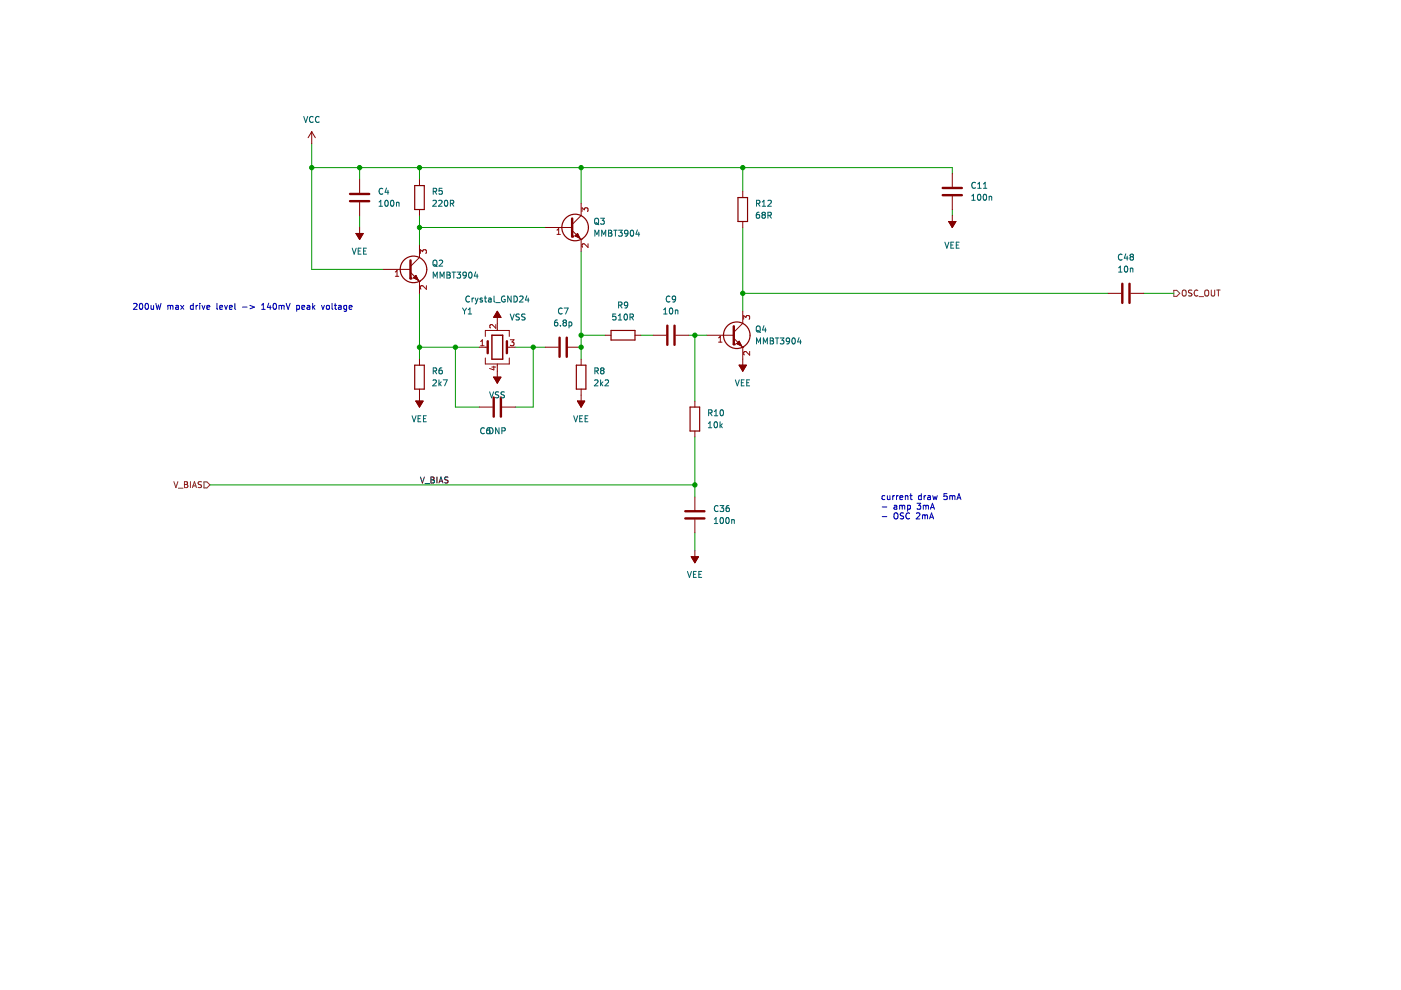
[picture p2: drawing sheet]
<svg xmlns="http://www.w3.org/2000/svg" width="297mm" height="210mm" viewBox="0 0 297 210" stroke-linecap="round" stroke-linejoin="round" font-family="sans-serif">
<path d="M.1 0h297v209.9h-297z" fill-rule="evenodd" fill="#fff" stroke="#fff" stroke-width=".21"/>
<g fill="none" stroke="#009600" stroke-width=".21">
<path d="M66.1 35.5h135.8v1.3M66.1 30.5v26.6h15.2M76.2 35.5v2.6M88.9 35.5v2.6M123.2 35.5v7.7M157.5 35.5v5.1M76.2 45.7v2.5M88.9 45.7v6.3M88.9 48.2h26.7M123.2 53.3v22.9M157.5 48.2v17.8M201.9 44.4v1.3"/>
<path d="M88.9 73.6h12.7M88.9 62.2v14M96.6 73.6v12.7h5M109.2 73.6h6.4M113.1 73.6v12.7h-3.9M123.2 71.1h5.1M135.9 71.1h2.5M146.1 71.1h3.8M147.3 71.1v13.9M157.5 62.2h77.4M242.5 62.2h6.4M147.3 92.7v12.7"/>
<path d="M44.5 102.8h102.8M147.3 113v3.8"/>
</g>
<g fill="none" stroke="#0000c2" stroke-width=".21">
<path d="M28.3 64.4l.5-.1 .3 .4-.8 .9h.8M29.7 64.4l.1-.1a.68 .68 0 0 1 .5 .7 .68 .68 0 0 1-.5 .6l-.3-.5zM30.9 64.4l.2-.1a.68 .68 0 0 1 .4 .7 .68 .68 0 0 1-.4 .6l-.3-.5zM32 64.7l.1 .8h.5M32.6 64.7v.9M33 64.3l.4 1.3 .2-.9 .2 .9 .3-1.3M35.6 64.7v.9M35.6 64.9l.3-.2 .2 .2M36.1 64.9l.2-.2 .3 .1 .1 .8M36.1 64.9v.7M37.3 64.8h.5v.8M37.8 65l-.6 .3 .2 .3 .4-.1"/>
<path d="M38.3 64.7l.7 .9M39 64.7l-.7 .9M41 64.8l-.4-.1-.2 .3 .1 .5h.5M41 64.3v1.3M41.6 64.7v.9M41.9 64.7l-.3 .3M42.4 64.3v.1M42.4 64.7v.9M42.8 64.7l.3 .9 .3-.9M43.9 65.2l.6-.2-.1-.2-.4-.1-.1 .2v.6h.5M46 64.3v1.1l.2 .2M46.6 65.2l.6-.2-.1-.2-.3-.1-.2 .2v.6h.5"/>
<path d="M47.6 64.7l.3 .9 .3-.9M48.6 65.2l.6-.2v-.2l-.4-.1-.2 .2 .1 .6h.5M49.8 64.3v1.1l.2 .2M51.4 65.1h1M53 64.7l1 .4-1 .4M55.5 65.6h.7M55.5 64.7l.3-.4v1.3M57 64.3l-.3 .9h.8M57.3 64.7v.9M58 64.4l.2-.1a.68 .68 0 0 1 .4 .7 .68 .68 0 0 1-.4 .6l-.3-.5zM59.2 64.9l.3-.2 .2 .2M59.2 64.7v.9"/>
<path d="M59.7 64.9l.2-.2 .3 .1v.8M59.7 64.9v.7M60.7 64.3l.4 1.3 .4-1.3M62.9 64.8l.4-.1 .2 .3-.1 .5h-.5M62.9 64.7v1.3M64 65.2l.6-.2-.1-.2-.3-.1-.2 .2 .1 .6h.4M65.1 64.8h.5l.1 .8M65.7 65l-.6 .3 .2 .3 .4-.1M66.3 64.3v1.3M66.4 65.1l.4 .5M66.8 64.7l-.5 .5M68.2 64.7l.3 .9 .3-.9"/>
<path d="M69.3 64.9l.1-.2 .4 .2-.1 .6h-.4zM70.4 64.3v1.1l.2 .2M70.9 64.7h.5M71.1 64.3v1.1l.3 .2M71.8 64.8h.5v.8M72.3 65l-.6 .3 .2 .3 .4-.1M73.5 64.8l-.4-.1-.2 .3 .1 .5h.5M73.5 64.7v1.1l-.3 .2h-.3M74 65.2l.6-.2v-.2l-.4-.1-.2 .2 .1 .6h.5M187.1 107.5h.9M187.1 109.5h.9M187.6 105.1h-.4l-.2 .2 .1 .6h.5"/>
<path d="M188.1 105.1l.1 .8 .5-.1M188.7 105.1v.8M189.3 105.1v.8M189.6 107.2h.5v.8M189.6 108.9l.2-.2a.43 .43 0 0 1 .6 .5v.4a.42 .42 0 0 1-.4 .4 .42 .42 0 0 1-.5-.4zM189.7 105.1l-.4 .2M190.1 105.1v.8M190.1 107.4l-.6 .3 .2 .3 .4-.1M190.4 105.1l-.3 .2M190.7 107.2l.4-.1 .2 .2M190.7 107.1v.9M190.8 105.5l.6-.1-.1-.3h-.3l-.2 .2 .1 .6h.4"/>
<path d="M191.3 107.3l.2-.2 .3 .1v.8M191.3 107.3v.7M191.6 108.8l-.5-.1-.2 .3 .1 .3 .5 .2v.4l-.6 .1M192 105.2l.4-.1 .1 .8M192 105.1v.8M192.4 107.2l.4-.1 .2 .3-.1 .5h-.5M192.4 107.1v1.3M192.9 108.9a.56 .56 0 0 0-.8 .5 .56 .56 0 0 0 .8 .5M192.9 105.1h.5M193.1 104.7v1l.3 .2M194.3 108.9l.5-.2 .2 .4-.8 .9h.8M194.4 106.7h.8l-.4 .5 .4 .1v.6l-.2 .1-.6-.1"/>
<path d="M195.3 105.1h-.3l-.3 .2 .2 .6h.4M195.3 104.7v1.2M195.6 109.2v.8M195.6 109.3l.3-.1 .2 .2M195.8 107.2l.3-.1 .2 .2M195.8 107.1v.9M195.9 105.1v.8M196.1 109.4l.2-.2h.3l.1 .8M196.1 109.4v.6M196.3 105.1l-.4 .2M196.3 107.3l.2-.2 .3 .1v.8M196.3 107.3v.7"/>
<path d="M196.7 105.1h.5l.1 .8M197.1 110l.4-1.3 .4 1.3M197.2 109.7h.6M197.3 105.4l-.6 .2 .1 .3h.5M197.3 108l.4-1.3 .4 1.3M197.4 107.6h.6M197.8 105.1l.2 .8 .2-.6 .3 .6 .2-.8M200.8 104.7h-.6l-.1 .6 .6-.1 .1 .6-.2 .1-.5-.1M201.4 105.2l.3-.1 .2 .2M201.4 105.1v.8M201.9 105.3l.2-.2h.3l.1 .8M201.9 105.3v.6"/>
<path d="M202.9 105.9l.4-1.2 .4 1.2M203 105.6h.6"/>
</g>
<path d="M89.1 101.1l.5 1.3 .4-1.3M90.1 102.5h1M91.4 101.1h.4l.2 .3-.2 .3 .2 .2 .1 .3-.2 .2h-.5zM91.4 101.7h.4M92.6 101.1v1.3M93.1 102.4l.4-1.3 .4 1.3M93.2 102h.6M95 101.2l-.7 .1v.3l.6 .3 .1 .3-.2 .2-.5-.1" fill="none" stroke="#0f0f0f" stroke-width=".21"/>
<g fill="none" stroke="#725600" stroke-width=".21">
<path d="M248.9 61.6h.6l.6 .6-.6 .6h-.6zM250.7 61.7l.3-.2a.43 .43 0 0 1 .5 .4v.4a.42 .42 0 0 1-.4 .5 .42 .42 0 0 1-.5-.5zM252.7 61.6l-.5-.1-.2 .2 .1 .3 .5 .3v.3l-.6 .1M254 61.6a.56 .56 0 0 0-.8 .5 .56 .56 0 0 0 .8 .5M254.2 62.9h1M255.5 61.7l.2-.2a.43 .43 0 0 1 .6 .4v.4a.42 .42 0 0 1-.5 .5 .42 .42 0 0 1-.4-.5zM256.8 61.5v1l.3 .3h.2l.2-.3v-1M258 61.5h.7M258.3 61.5v1.3M36.9 102.1l.4 1.3 .4-1.3M37.8 103.5h1M39.1 102.1h.4l.3 .3-.3 .3 .3 .1v.3l-.2 .3h-.5z"/>
<path d="M39.1 102.7h.4M40.4 102.1v1.3M40.8 103.4l.4-1.3 .4 1.3M40.9 103h.6M42.7 102.2l-.5-.1-.2 .3 .1 .3 .6 .2v.4h-.7M43.2 102.2h.7l.6 .6-.6 .6h-.7z"/>
</g>
<path d="M146.3 86.3h2v5.1h-2z" fill="none" stroke="#840000" stroke-width=".25"/>
<path d="M155.6 71.7l1.9 1.9M157.5 73.6h.1M157.5 68.5l-1.9 1.9M147.3 85v1.3M147.3 91.4v1.3" fill="none" stroke="#840000" stroke-width=".21"/>
<path d="M150.2 90.7h.7M150.2 89.8l.3-.4v1.3M150.2 87.6l.6-.1 .1-.5-.7-.1v1.3M150.5 87.6l.5 .6M151.5 88.2h.7M151.5 87.2l.3-.3v1.3M151.6 89.5l.1-.1a.68 .68 0 0 1 .4 .7 .68 .68 0 0 1-.4 .6 .84 .84 0 0 1-.1-1.2zM152.7 89.4v1.3M152.8 87l.2-.1a.68 .68 0 0 1 .4 .6 .68 .68 0 0 1-.4 .7l-.3-.5zM152.8 90.2l.3 .5M153.1 89.8l-.4 .5" fill="none" stroke="#006464" stroke-width=".21"/>
<path d="M155.6 69.2v3.8" fill="none" stroke="#840000" stroke-width=".51"/>
<circle cx="155.6" cy="73" r=".25" fill="#840000"/>
<g fill="#840000" stroke="#840000" stroke-width=".21">
<path d="M156.7 77.4h1.5l-.7 1.3z"/>
<path d="M201.1 47h1.6l-.8 1.2z"/>
<path d="M146.6 118h1.5l-.8 1.3z"/>
<path d="M156.7 72.3l.5 1.1-1-.5z" fill-rule="evenodd"/>
</g>
<g fill="none" stroke="#840000" stroke-width=".21">
<path d="M88.9 38.1v1.2M201.9 36.8v2.8M87 57.8l1.9 1.9M88.9 59.7h.1M88.9 44.4v1.3M88.9 54.6l-1.9 1.9M157.5 40.6v1.3M157.5 47v1.2M201.1 47h1.6l-.8 1.2zM201.9 41.6v2.8M201.9 45.7v2.5M149.9 71.1h5.7"/>
<path d="M156.2 72.9h.1M156.7 72.3l.5 1.1-1-.5zM156.7 77.4h1.5l-.7 1.3zM157.5 66v2.5M157.5 73.6v5.1M234.9 62.2h2.8M239.7 62.2h2.8M146.6 118h1.5l-.8 1.3zM147.3 105.4v2.7M147.3 110.2v2.8M147.3 116.8v2.5"/>
</g>
<g fill="none" stroke="#840000" stroke-width=".25">
<path d="M87.9 39.3h2.1v5.1h-2.1zM156.5 41.9h2v5.1h-2z"/>
<circle cx="156.2" cy="71.1" r="2.82"/>
</g>
<path d="M152.4 72.5h.7M152.4 71.6l.3-.3v1.2M157.7 67.7v-.8l.5 .4 .1-.3h.5l.1 .2-.1 .5M158.9 74.5v.8l-.9-.8-.3 .3 .1 .5" fill="none" stroke="#a90000" stroke-width=".21"/>
<g fill="none" stroke="#006464" stroke-width=".21">
<path d="M93.7 39.9h-.6v.6h.6v.6l-.1 .1-.5-.1M206.8 38.8a.56 .56 0 0 0-.8 .5 .56 .56 0 0 0 .8 .5M207.3 39.9h.7M207.3 39l.4-.3v1.2M208.5 39.9h.7M208.5 39l.4-.3v1.2M91.8 42.6l.5-.1 .2 .3-.8 .9h.8M91.9 40.6l.6-.1v-.5l-.6-.1v1.3M92.2 40.6l.4 .6M93 42.6l.5-.1 .2 .3-.8 .9h.8M94.3 42.6l.2-.1a.68 .68 0 0 1 .5 .6 .68 .68 0 0 1-.5 .6l-.3-.5zM95.5 43.1h.6v-.5l-.6-.1v1.2"/>
<path d="M95.8 43.1l.4 .6M160.4 43.1h.6l.1-.5-.7-.1v1.2M160.7 43.1l.4 .6M160.9 45l-.3 .1-.2 .2-.1 .7 .3 .3 .4-.2-.1-.6h-.3l-.3 .2M161.6 43.7h.7M161.6 42.8l.4-.3v1.2M161.8 45.5l-.3-.2 .3-.3h.2l.3 .2-.3 .3M161.8 45.5l-.3 .3 .1 .3 .2 .2h.2l.3-.3-.1-.3-.2-.2M161.8 45.5h.2M162.8 42.6l.5-.1 .2 .3-.7 .9h.7M162.8 45.7l.6-.1 .1-.5-.7-.1v1.3M163.1 45.7l.4 .6"/>
<path d="M200.3 51.3l.5 1.3 .4-1.3M201.6 51.9h.4M202.2 51.3h-.6v1.3h.6M202.8 51.9h.4M203.4 51.3h-.6v1.3h.6M206 42.5h.8M206 41.6l.4-.4v1.3M207.4 41.3l.1-.1a.68 .68 0 0 1 .5 .6 .68 .68 0 0 1-.5 .7l-.3-.5zM208.6 41.3l.2-.1a.68 .68 0 0 1 .4 .6 .68 .68 0 0 1-.4 .7l-.3-.5zM209.7 41.6v.9M209.7 41.7h.5l.1 .8M237.2 57.7h.7"/>
<path d="M237.2 56.8l.3-.4v1.3M237.9 54a.56 .56 0 0 0-.8 .5 .56 .56 0 0 0 .8 .5M238.5 56.5l.2-.1a.68 .68 0 0 1 .4 .7 .68 .68 0 0 1-.4 .6l-.3-.5zM238.7 53.8l-.3 .9h.8M239 54.3v.9M239.7 57l.4-.1 .1 .8M239.7 56.8v.9M239.8 54.4l-.2 .3 .1 .3 .1 .2h.3l.2-.3v-.4l-.2-.1M239.8 54.4l-.2-.2 .2-.3h.3l.2 .2-.2 .3M239.8 54.4h.3M160.4 69.3l.2-.2a.43 .43 0 0 1 .6 .4v.5a.42 .42 0 0 1-.4 .4 .42 .42 0 0 1-.5-.4zM160.4 72.9v-1.2l.4 .9 .4-.9v1.2"/>
<path d="M160.6 70.1l.6 .4M161.8 72.9v-1.2l.5 .9 .4-.9v1.2M162 69.1l-.3 .9h.8M162.3 69.5v.9M163.3 71.7h.4l.3 .2-.3 .4 .3 .1v.3l-.2 .2h-.5zM163.3 72.3h.4M164.4 71.7h.7M164.8 71.7v1.2M165.4 71.7h.8l-.4 .4 .3 .2v.5l-.1 .1-.6-.1M167.4 72.2l-.2 .2h-.4l-.1-.6 .5-.1 .2 .2v.7l-.2 .3h-.4M168 71.8l.2-.1a.68 .68 0 0 1 .4 .6 .68 .68 0 0 1-.4 .6l-.3-.5zM169.4 71.6l-.3 .9h.8"/>
<path d="M169.7 72.1v.8M155.9 80.5l.4 1.3 .5-1.3M157.2 81.1h.4M157.8 80.5h-.6v1.3h.6M158.3 81.1h.4M158.9 80.5h-.6v1.3h.6M151.5 111h.7M151.5 110.1l.3-.4v1.3M152.2 107.3a.56 .56 0 0 0-.8 .5 .56 .56 0 0 0 .8 .5M152.7 107.2h.7l-.4 .5 .4 .1v.5l-.2 .2-.5-.2M152.8 109.9l.2-.2a.68 .68 0 0 1 .4 .7 .68 .68 0 0 1-.4 .6l-.3-.5zM154 109.9l.2-.2a.68 .68 0 0 1 .4 .7 .68 .68 0 0 1-.4 .6l-.3-.5z"/>
<path d="M154.5 107.2l-.3 .1-.2 .2-.1 .7 .3 .3 .4-.2-.1-.6h-.3l-.3 .2M155.1 110.2v.8M155.1 110.3l.5-.1 .1 .8M145.8 121.2l.4 1.2 .4-1.2M147 121.8h.4M147.6 121.2h-.6v1.2h.6M148.2 121.8h.4M148.8 121.2h-.6v1.2h.6"/>
</g>
<path d="M199.9 39.9h4M87 55.2v3.8M199.9 41.4h4M238 60.2v4M239.5 60.2v4M145.3 109.9h4.1M145.3 108.4h4.1" fill="none" stroke="#840000" stroke-width=".51"/>
<circle cx="87" cy="59" r=".25" fill="#840000"/>
<g fill="#840000" stroke="#840000" stroke-width=".21">
<path d="M122.4 85h1.6l-.8 1.3z"/>
<path d="M88.2 85h1.5l-.8 1.3z"/>
<path d="M75.5 49.5h1.5l-.8 1.3z"/>
<path d="M87.7 58.9l.5-.5 .5 1z" fill-rule="evenodd"/>
</g>
<g fill="none" stroke="#840000" stroke-width=".21">
<path d="M66.1 27.9l-.8 1.3M66.1 27.9v2.6M66.1 27.9l.8 1.3M76.2 38.1v2.8M75.5 49.5h1.5l-.8 1.3zM76.2 42.9v2.8M76.2 48.2v2.6M81.3 57.1h5.7M87.7 58.9h.1M88.2 58.4l.5 1-1-.5zM88.9 52v2.6M88.9 59.7v2.5"/>
<path d="M121.3 48.9l1.9 1.9M123.2 50.8h.1M123.2 45.7l-1.9 1.9M88.9 76.2v1.2M123.2 76.2v1.2M88.2 85h1.5l-.8 1.3zM88.9 82.5v3.8M101.6 86.3h2.8M106.5 86.3h2.7M122.4 85h1.6l-.8 1.3zM123.2 82.5v3.8"/>
</g>
<g fill="none" stroke="#840000" stroke-width=".25">
<path d="M87.9 77.4h2.1v5.1h-2.1zM122.2 77.4h2v5.1h-2z"/>
<circle cx="87.7" cy="57.1" r="2.82"/>
</g>
<path d="M83.8 58.6h.7M83.8 57.7l.4-.4v1.3M89.1 53.7v-.8l.5 .5 .1-.4h.6l.1 .2-.1 .5M90.4 60.6v.7l-.9-.7-.4 .2 .2 .5" fill="none" stroke="#a90000" stroke-width=".21"/>
<g fill="none" stroke="#006464" stroke-width=".21">
<path d="M64.4 24.7l.4 1.3 .4-1.3M66.4 24.8a.56 .56 0 0 0-.8 .5 .56 .56 0 0 0 .8 .5M67.7 24.8a.56 .56 0 0 0-.8 .5 .56 .56 0 0 0 .8 .5M81.9 39.9l-.3 .9h.8M74.7 52.6l.4 1.3 .4-1.3M75.9 53.2h.5M76.5 52.6h-.6v1.3h.6M77.1 53.2h.4M77.7 52.6h-.6v1.3h.6M80.4 43.7h.7M80.4 42.8l.3-.3v1.2M81.2 40a.56 .56 0 0 0-.8 .6 .56 .56 0 0 0 .8 .5"/>
<path d="M81.7 42.6l.2-.1a.68 .68 0 0 1 .4 .6 .68 .68 0 0 1-.4 .6l-.3-.5zM82.2 40.3v.9M82.9 42.6l.2-.1a.68 .68 0 0 1 .4 .6 .68 .68 0 0 1-.4 .6l-.3-.5zM84.1 42.9v.8M84.1 43l.4-.1 .1 .8M91.9 55.3l.2-.1a.43 .43 0 0 1 .5 .4v.4a.42 .42 0 0 1-.4 .4 .42 .42 0 0 1-.4-.4zM91.9 59v-1.3l.4 .9 .4-.9v1.3M92 56.1l.7 .4M93.1 55.3l.5-.1 .3 .3-.8 .9h.8M93.3 59v-1.3l.4 .9 .5-.9v1.3M94.8 57.7h.4l.2 .2-.2 .4 .2 .1 .1 .3-.3 .3h-.4zM94.8 58.3h.4"/>
<path d="M95.8 57.7h.8M96.2 57.7v1.3M96.9 57.7h.8l-.5 .5 .4 .1v.5l-.2 .2-.5-.2M98.9 58.2l-.3 .3-.3-.1-.1-.6 .4-.1 .3 .2-.1 .8-.2 .2-.3 .1M99.5 57.8l.2-.1a.68 .68 0 0 1 .4 .6 .68 .68 0 0 1-.4 .7l-.3-.5zM100.9 57.6l-.3 .9h.7M101.2 58.1v.9M91.9 78.7l.6-.1v-.5l-.6-.1v1.3M92.2 78.7l.4 .6M93.7 78l-.4 .1-.2 .2v.7l.2 .3 .4-.2v-.6h-.4l-.2 .2M126.1 78.7l.6-.1 .1-.5-.7-.1v1.3M126.4 78.7l.5 .6"/>
<path d="M127.6 78.5l-.3-.2 .3-.3 .3 .1 .2 .1-.3 .3M127.6 78.5l-.3 .3v.2l.3 .3h.2l.3-.3-.1-.3-.2-.2M127.6 78.5h.2M87.4 88.2l.4 1.2 .4-1.2M88.6 88.8h.5M89.2 88.2h-.6v1.2h.6M89.8 88.8h.4M90.4 88.2h-.6v1.2h.6M91.8 80.7l.5-.2 .2 .4-.8 .9h.8M93.1 80.5v1.3M93.2 81.3l.4 .5M93.6 81l-.5 .4"/>
<path d="M94 80.5h.8l-.5 1.3M102.7 90.8a.56 .56 0 0 0-.8 .5 .56 .56 0 0 0 .8 .5M103.8 90.7v1.3a.66 .66 0 0 0 .7-.5 .66 .66 0 0 0-.4-.8h-.6l-.3 .3v.8l.6 .1 .1-.2-.1-.5h-.4l-.2 .2M105.8 90.7v1.3l-.7-1.3v1.3M106.4 91.4l.6-.1 .1-.5-.7-.1v1.3M121.6 88.2l.5 1.2 .4-1.2M122.9 88.8h.4M123.5 88.2h-.6v1.2h.6M124.1 88.8h.4M124.7 88.2h-.6v1.2h.6M126.1 80.7l.5-.2 .2 .4-.8 .9h.8M127.3 80.5v1.3"/>
<path d="M127.5 81.3l.3 .5M127.8 81l-.5 .4M128.3 80.7l.5-.2 .2 .4-.8 .9h.8"/>
</g>
<path d="M74.2 41.1h4.1M74.2 42.6h4.1M121.3 46.3v3.8M104.7 84.3v4M106.2 84.3v4" fill="none" stroke="#840000" stroke-width=".51"/>
<circle cx="121.3" cy="50.1" r=".25" fill="#840000"/>
<g fill="#840000" stroke="#840000" stroke-width=".21">
<path d="M104.7 80h1.5l-.8 1.2z"/>
<path d="M105.4 66l.8 1.3h-1.5z"/>
<path d="M121.9 50l.5-.5 .6 1z" fill-rule="evenodd"/>
</g>
<g fill="none" stroke="#840000" stroke-width=".21">
<path d="M115.6 48.2h5.7M121.9 50h.1M122.4 49.5l.6 1-1.1-.5zM123.2 43.2v2.5M123.2 50.8v2.5M101.6 73.6h1.8M102.9 71.3v-1.2h5.1v1.2M102.9 75.9v1.3h5.1v-1.3M104.7 80h1.5l-.8 1.2zM105.4 66v4.1M105.4 77.2v4M105.4 66l.8 1.3h-1.5z"/>
<path d="M107.5 73.6h1.7M115.6 73.6h2.8M120.4 73.6h2.8M128.3 71.1h1.3M134.6 71.1h1.3M138.4 71.1h2.8M143.3 71.1h2.8"/>
</g>
<g fill="none" stroke="#840000" stroke-width=".25">
<path d="M129.6 70.1h5v2h-5z"/>
<circle cx="121.9" cy="48.2" r="2.82"/>
</g>
<path d="M118.1 49.7h.7M118.1 48.8l.3-.4v1.3M123.4 44.8v-.7l.5 .4 .1-.4h.6l.1 .2-.1 .5M124.7 51.7v.8l-.9-.8-.4 .2 .1 .5M101.9 73.3h.7M101.9 72.4l.4-.4v1.3M104.3 77.8h.8M104.7 77.6v.8l-.9-.3M105.1 68.8v.8l-.9-.8-.3 .3 .1 .4M108.2 72h.8l-.4 .5 .3 .1v.6l-.2 .1-.5-.1" fill="none" stroke="#a90000" stroke-width=".21"/>
<g fill="none" stroke="#006464" stroke-width=".21">
<path d="M126.1 46.4l.3-.1a.43 .43 0 0 1 .5 .4v.4a.42 .42 0 0 1-.4 .5 .42 .42 0 0 1-.4-.5zM126.1 50.1v-1.3l.5 .9 .4-.9v1.3M126.3 47.2l.7 .5M127.3 46.3h.8l-.4 .5 .4 .1v.5l-.2 .1-.6-.1M127.6 50.1v-1.3l.4 .9 .4-.9v1.3M129 48.8h.5l.2 .2-.2 .4 .2 .1 .1 .3-.3 .3h-.5zM129 49.4h.5M130.1 48.8h.7M130.5 48.8v1.3M131.1 48.8h.8l-.4 .5 .4 .1v.6l-.2 .1-.6-.1M133.1 49.4l-.2 .2-.4-.1v-.6l.4-.1 .2 .2v.8l-.2 .2-.4 .1M133.7 48.9l.2-.1a.68 .68 0 0 1 .5 .6 .68 .68 0 0 1-.5 .7l-.3-.5z"/>
<path d="M135.1 48.7l-.3 1h.8M135.4 49.2v.9M98.1 65.3l.4 .7M98.5 66v.6M98.9 65.3l-.4 .7M99.3 66.6h.7M99.3 65.7l.3-.4v1.3M99.5 62.9a.56 .56 0 0 0-.7 .5 .56 .56 0 0 0 .7 .5M100.1 63.2v.8M100.5 63.2l-.4 .2M100.8 63.2l.3 .8M101.1 64l-.3 .5"/>
<path d="M101.4 63.2l-.3 .8M102.3 63.3l-.3-.1-.2 .2v.2l.5 .1v.3h-.5M102.7 63.2h.5M102.9 62.8v1.1l.3 .1M103.6 63.3h.5v.7M104.1 63.5l-.6 .2 .2 .3h.4M104.7 62.8v1.1l.2 .1M105.1 64.2h1M107 62.8a.58 .58 0 0 0-.7 .6 .58 .58 0 0 0 .8 .5v-.4h-.2M108.2 66.6l.4 1.2 .4-1.2M108.4 62.8v1.2l-.8-1.2v1.2M109 62.8a.64 .64 0 0 1 .7 .6 .64 .64 0 0 1-.7 .6z"/>
<path d="M110.1 66.6h-.5l-.2 .2 .1 .3 .6 .3v.3l-.7 .1M110.2 62.9l.5-.1 .2 .3-.8 .9h.8M111.3 66.6l-.6 .1v.4l.5 .2 .1 .3-.2 .2h-.5M111.7 62.7l-.3 .9h.8M112 63.2v.8M118.2 67.8l-.4 .1-.2 .2v.8l.2 .2 .4-.1v-.6l-.4-.1-.2 .3M118.8 69v.1M119.2 65.4a.56 .56 0 0 0-.8 .5 .56 .56 0 0 0 .8 .6M119.6 65.3h.9l-.6 1.3M119.6 68.4l-.2-.3 .2-.3h.3l.2 .3-.2 .3M119.6 68.4l-.2 .2v.3l.2 .2h.3l.2-.2-.1-.4-.1-.1M119.6 68.4h.3"/>
<path d="M120.6 68.3h.4l.2 .2-.1 .6h-.5M120.6 68.3v1.2M130.6 66.6h-.7v.6l.6-.1 .1 .6-.2 .1-.5-.1M131.1 66.9l.4-.3v1.2M131.1 67.8h.7M131.2 64.7l.6-.1v-.4l-.6-.2v1.3M131.5 64.7l.4 .6M132.4 66.7l.2-.1a.68 .68 0 0 1 .4 .6 .68 .68 0 0 1-.4 .6l-.3-.4zM133.1 64.6l-.3 .2h-.3l-.1-.6 .4-.2 .3 .3-.1 .7-.2 .2-.3 .1M133.6 67.2h.6v-.5l-.6-.1v1.2M133.9 67.2l.4 .6M140.7 66.6h.7"/>
<path d="M140.7 65.7l.4-.4v1.3M142 62.9a.56 .56 0 0 0-.8 .5 .56 .56 0 0 0 .8 .5M142 65.4l.2-.1a.68 .68 0 0 1 .5 .6 .68 .68 0 0 1-.5 .7l-.3-.5zM143.2 65.7v.9M143.2 65.9l.5-.1v.8M143.2 63.3l-.2 .3-.4-.1v-.6l.4-.1 .2 .2v.7l-.2 .3h-.4M103.8 83.1l.4 1.2 .5-1.2M105.7 83.1h-.4l-.3 .2 .1 .3 .6 .3v.3l-.7 .1M106.9 83.1l-.6 .1v.4l.5 .2 .1 .3-.2 .2h-.5"/>
</g>
<path d="M103.4 72.3v2.6M107.5 72.3v2.6M118.6 71.6v4M120.2 71.6v4M141.5 69v4.1M143 69v4.1" fill="none" stroke="#840000" stroke-width=".51"/>
<path d="M104.3 71.1h2.3v5.1h-2.3z" fill="none" stroke="#840000" stroke-width=".3"/>
<g fill="#009600" stroke="#009600" stroke-width=".21">
<circle cx="123.2" cy="71.1" r=".46"/>
<circle cx="123.2" cy="35.5" r=".46"/>
<circle cx="123.2" cy="73.6" r=".46"/>
<circle cx="113.1" cy="73.6" r=".46"/>
<circle cx="147.3" cy="71.1" r=".46"/>
<circle cx="147.3" cy="102.8" r=".46"/>
<circle cx="157.5" cy="35.5" r=".46"/>
<circle cx="157.5" cy="62.2" r=".46"/>
<circle cx="88.9" cy="48.2" r=".46"/>
<circle cx="88.9" cy="35.5" r=".46"/>
<circle cx="88.9" cy="73.6" r=".46"/>
<circle cx="66.1" cy="35.5" r=".46"/>
<circle cx="76.2" cy="35.5" r=".46"/>
<circle cx="96.6" cy="73.6" r=".46"/>
</g>
</svg>
